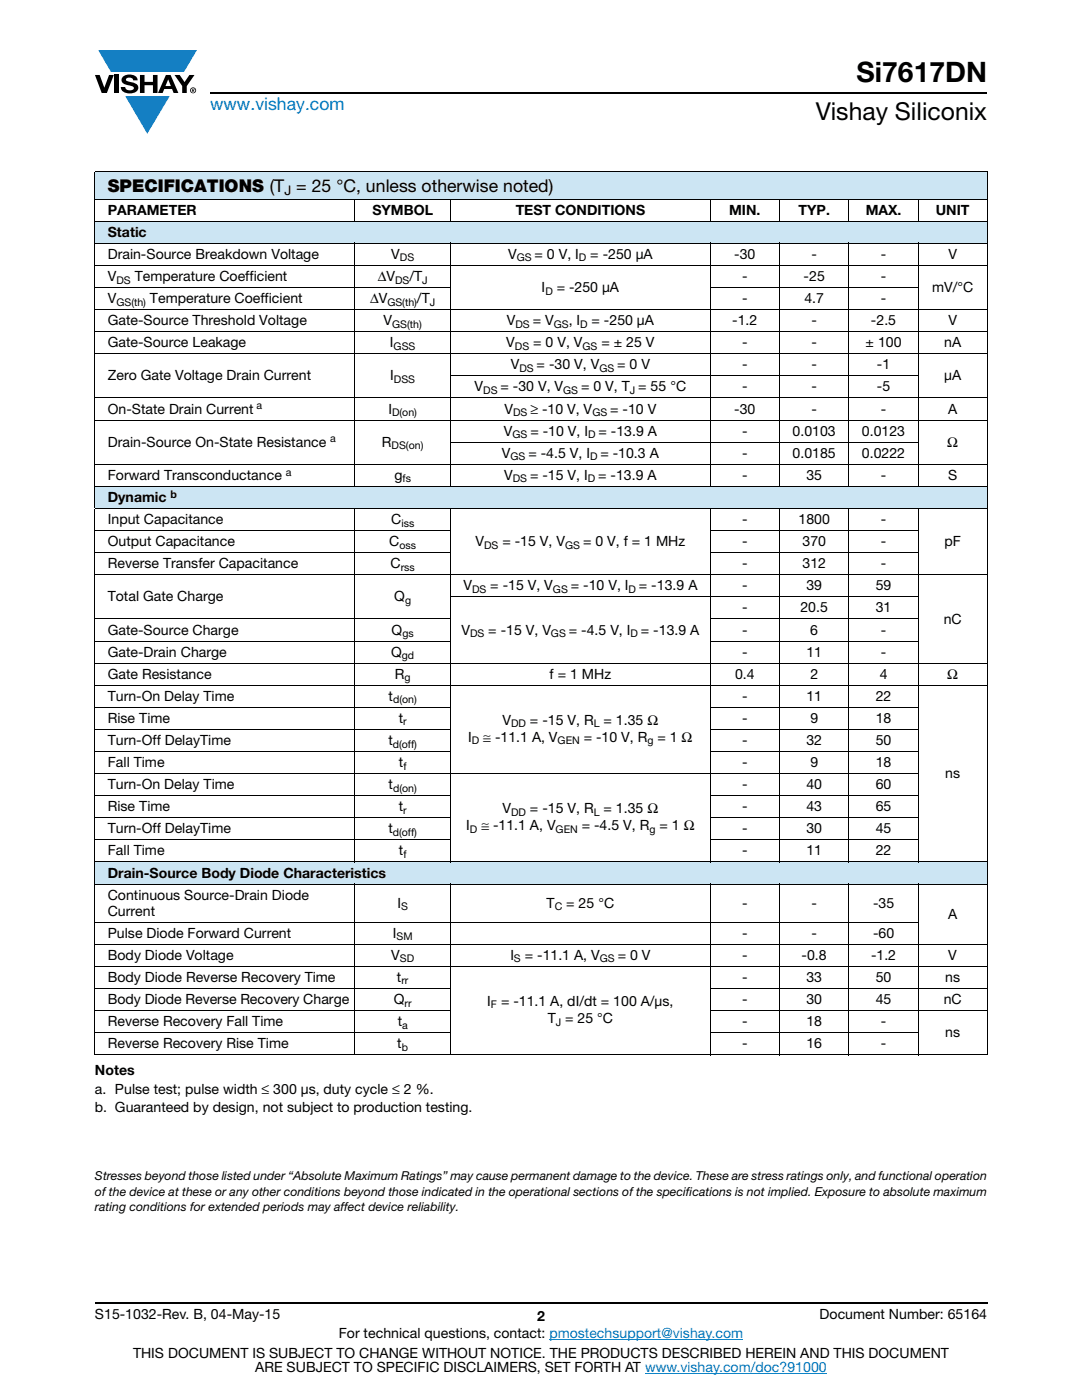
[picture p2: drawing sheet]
<svg xmlns="http://www.w3.org/2000/svg" width="216mm" height="279mm" viewBox="0 0 216 279" stroke-linecap="round" stroke-linejoin="round" font-family="sans-serif">
<defs><g id="words">
<text font-size="5.6" x="170.9" y="16.4">Si7617DN</text>
<text font-size="4.9" x="162.8" y="24">Vishay Siliconix</text>
<text font-size="3.5" fill="#007ec4" x="42" y="21.9">www.vishay.com</text>
<text font-size="3.5" x="21.5" y="38.4">SPECIFICATIONS (T = 25 °C, unless otherwise noted)</text>
<g font-size="2.8">
<text x="21.5" y="42.8">PARAMETER</text>
<text x="21.5" y="47.3">Static</text>
<text x="74.3" y="42.8">SYMBOL</text>
<text x="102.9" y="42.8">TEST CONDITIONS</text>
<text x="145.5" y="42.8">MIN.</text>
<text x="159.3" y="42.8">TYP.</text>
<text x="172.7" y="42.8">MAX.</text>
<text x="186.7" y="42.8">UNIT</text>
<text x="21.5" y="51.7">Drain-Source Breakdown Voltage</text>
<text x="78.1" y="51.7">V</text>
<text x="101.4" y="51.7">V</text>
<text x="106.7" y="51.7">= 0 V, I</text>
<text x="117.8" y="51.7">= -250 μA</text>
<text x="146.5" y="51.7">-30</text>
<text x="161.9" y="51.7">-</text>
<text x="175.8" y="51.7">-</text>
<text x="189.2" y="51.7">V</text>
<text x="21.5" y="56.1">V</text>
<text x="26.9" y="56.1">Temperature Coefficient</text>
<text x="75.4" y="56.1">ΔV</text>
<text x="81.7" y="56.1">/T</text>
<text x="108.1" y="58.3">I</text>
<text x="111.1" y="58.3">= -250 μA</text>
<text x="148.1" y="56.1">-</text>
<text x="160.4" y="56.1">-25</text>
<text x="175.8" y="56.1">-</text>
<text x="186" y="58.3">mV/°C</text>
<text x="21.5" y="60.5">V</text>
<text x="21.5" y="64.9">Gate-Source Threshold Voltage</text>
<text x="29.9" y="60.5">Temperature Coefficient</text>
<text x="73.9" y="60.5">ΔV</text>
<text x="76.5" y="64.9">V</text>
<text x="83.2" y="60.5">/T</text>
<text x="101.1" y="64.9">V</text>
<text x="106.3" y="64.9">= V</text>
<text x="113.5" y="64.9">, I</text>
<text x="118" y="64.9">= -250 μA</text>
<text x="146.1" y="64.9">-1.2</text>
<text x="148.1" y="60.5">-</text>
<text x="160.5" y="60.5">4.7</text>
<text x="161.9" y="64.9">-</text>
<text x="173.8" y="64.9">-2.5</text>
<text x="175.8" y="60.5">-</text>
<text x="189.2" y="64.9">V</text>
<text x="21.5" y="69.3">Gate-Source Leakage</text>
<text x="77.8" y="69.3">I</text>
<text x="101" y="69.3">V</text>
<text x="106.4" y="69.3">= 0 V, V</text>
<text x="120" y="69.3">= ± 25 V</text>
<text x="148.1" y="69.3">-</text>
<text x="161.9" y="69.3">-</text>
<text x="172.7" y="69.3">± 100</text>
<text x="188.4" y="69.3">nA</text>
<text x="21.5" y="75.9">Zero Gate Voltage Drain Current</text>
<text x="77.9" y="75.9">I</text>
<text x="101.9" y="73.7">V</text>
<text x="107.1" y="73.7">= -30 V, V</text>
<text x="123.2" y="73.7">= 0 V</text>
<text x="148.1" y="73.7">-</text>
<text x="161.9" y="73.7">-</text>
<text x="175" y="73.7">-1</text>
<text x="188.4" y="75.9">μA</text>
<text x="21.5" y="82.5">On-State Drain Current</text>
<text x="77.5" y="82.5">I</text>
<text x="94.7" y="78.1">V</text>
<text x="99.9" y="78.1">= -30 V, V</text>
<text x="100.6" y="82.5">V</text>
<text x="105.8" y="82.5">≥ -10 V, V</text>
<text x="116" y="78.1">= 0 V, T = 55 °C</text>
<text x="121.8" y="82.5">= -10 V</text>
<text x="146.5" y="82.5">-30</text>
<text x="148.1" y="78.1">-</text>
<text x="161.9" y="82.5">-</text>
<text x="161.9" y="78.1">-</text>
<text x="175" y="78.1">-5</text>
<text x="175.8" y="82.5">-</text>
<text x="189.2" y="82.5">A</text>
<text x="21.5" y="89.2">Drain-Source On-State Resistance</text>
<text x="76.2" y="89.2">R</text>
<text x="100.5" y="87">V</text>
<text x="105.8" y="87">= -10 V, I</text>
<text x="119.4" y="87">= -13.9 A</text>
<text x="148.1" y="87">-</text>
<text x="158.2" y="87">0.0103</text>
<text x="172" y="87">0.0123</text>
<text x="189" y="89.2">Ω</text>
<text x="21.5" y="95.8">Forward Transconductance</text>
<text x="78.7" y="95.8">g</text>
<text x="100.1" y="91.4">V</text>
<text x="100.6" y="95.8">V</text>
<text x="105.4" y="91.4">= -4.5 V, I</text>
<text x="105.8" y="95.8">= -15 V, I</text>
<text x="119.4" y="95.8">= -13.9 A</text>
<text x="119.8" y="91.4">= -10.3 A</text>
<text x="148.1" y="91.4">-</text>
<text x="148.1" y="95.8">-</text>
<text x="158.2" y="91.4">0.0185</text>
<text x="160.9" y="95.8">35</text>
<text x="172" y="91.4">0.0222</text>
<text x="175.8" y="95.8">-</text>
<text x="189.2" y="95.8">S</text>
<text x="21.5" y="100.2">Dynamic</text>
<text x="21.5" y="104.6">Input Capacitance</text>
<text x="78" y="104.6">C</text>
<text x="148.1" y="104.6">-</text>
<text x="159.3" y="104.6">1800</text>
<text x="175.8" y="104.6">-</text>
<text x="21.5" y="109">Output Capacitance</text>
<text x="21.5" y="113.4">Reverse Transfer Capacitance</text>
<text x="77.7" y="109">C</text>
<text x="77.9" y="113.4">C</text>
<text x="94.9" y="109">V</text>
<text x="100.2" y="109">= -15 V, V</text>
<text x="116.3" y="109">= 0 V, f = 1 MHz</text>
<text x="148.1" y="113.4">-</text>
<text x="148.1" y="109">-</text>
<text x="160.1" y="113.4">312</text>
<text x="160.1" y="109">370</text>
<text x="175.8" y="113.4">-</text>
<text x="175.8" y="109">-</text>
<text x="188.4" y="109">pF</text>
<text x="92.5" y="117.8">V</text>
<text x="97.8" y="117.8">= -15 V, V</text>
<text x="113.9" y="117.8">= -10 V, I</text>
<text x="127.5" y="117.8">= -13.9 A</text>
<text x="148.1" y="117.8">-</text>
<text x="160.9" y="117.8">39</text>
<text x="174.8" y="117.8">59</text>
<text x="21.5" y="120">Total Gate Charge</text>
<text x="78.7" y="120">Q</text>
<text x="148.1" y="122.2">-</text>
<text x="159.7" y="122.2">20.5</text>
<text x="174.8" y="122.2">31</text>
<text x="188.3" y="124.4">nC</text>
<text x="21.5" y="126.6">Gate-Source Charge</text>
<text x="21.5" y="131">Gate-Drain Charge</text>
<text x="78.1" y="131">Q</text>
<text x="78.1" y="126.6">Q</text>
<text x="92.1" y="126.6">V</text>
<text x="97.4" y="126.6">= -15 V, V</text>
<text x="113.5" y="126.6">= -4.5 V, I</text>
<text x="127.9" y="126.6">= -13.9 A</text>
<text x="148.1" y="126.6">-</text>
<text x="148.1" y="131">-</text>
<text x="160.9" y="131">11</text>
<text x="161.7" y="126.6">6</text>
<text x="175.8" y="126.6">-</text>
<text x="175.8" y="131">-</text>
<text x="21.5" y="135.4">Gate Resistance</text>
<text x="78.8" y="135.4">R</text>
<text x="109.7" y="135.4">f = 1 MHz</text>
<text x="146.7" y="135.4">0.4</text>
<text x="161.7" y="135.4">2</text>
<text x="175.5" y="135.4">4</text>
<text x="189" y="135.4">Ω</text>
<text x="21.5" y="139.9">Turn-On Delay Time</text>
<text x="77.5" y="139.9">t</text>
<text x="148.1" y="139.9">-</text>
<text x="160.9" y="139.9">11</text>
<text x="174.8" y="139.9">22</text>
<text x="21.5" y="148.7">Turn-Off DelayTime</text>
<text x="21.5" y="144.3">Rise Time</text>
<text x="77.5" y="148.7">t</text>
<text x="79.6" y="144.3">t</text>
<text x="93.4" y="148.1">I</text>
<text x="96.4" y="148.1">≅ -11.1 A, V</text>
<text x="100.3" y="144.6">V</text>
<text x="105.7" y="144.6">= -15 V, R = 1.35 Ω</text>
<text x="116.5" y="148.1">= -10 V, R</text>
<text x="131.2" y="148.1">= 1 Ω</text>
<text x="148.1" y="144.3">-</text>
<text x="148.1" y="148.7">-</text>
<text x="160.9" y="148.7">32</text>
<text x="161.7" y="144.3">9</text>
<text x="174.8" y="144.3">18</text>
<text x="174.8" y="148.7">50</text>
<text x="21.5" y="153.1">Fall Time</text>
<text x="79.6" y="153.1">t</text>
<text x="148.1" y="153.1">-</text>
<text x="161.7" y="153.1">9</text>
<text x="174.8" y="153.1">18</text>
<text x="188.6" y="155.3">ns</text>
<text x="21.5" y="157.5">Turn-On Delay Time</text>
<text x="21.5" y="161.9">Rise Time</text>
<text x="77.5" y="157.5">t</text>
<text x="79.6" y="161.9">t</text>
<text x="148.1" y="161.9">-</text>
<text x="148.1" y="157.5">-</text>
<text x="160.9" y="161.9">43</text>
<text x="160.9" y="157.5">40</text>
<text x="174.8" y="161.9">65</text>
<text x="174.8" y="157.5">60</text>
<text x="21.5" y="166.3">Turn-Off DelayTime</text>
<text x="77.5" y="166.3">t</text>
<text x="93" y="165.7">I</text>
<text x="96.1" y="165.7">≅ -11.1 A, V</text>
<text x="100.3" y="162.3">V</text>
<text x="105.7" y="162.3">= -15 V, R = 1.35 Ω</text>
<text x="116.1" y="165.7">= -4.5 V, R</text>
<text x="131.6" y="165.7">= 1 Ω</text>
<text x="148.1" y="166.3">-</text>
<text x="160.9" y="166.3">30</text>
<text x="174.8" y="166.3">45</text>
<text x="21.5" y="170.7">Fall Time</text>
<text x="79.6" y="170.7">t</text>
<text x="148.1" y="170.7">-</text>
<text x="160.9" y="170.7">11</text>
<text x="174.8" y="170.7">22</text>
<text x="21.5" y="175.1">Drain-Source Body Diode Characteristics</text>
<text x="21.5" y="179.6">Continuous Source-Drain Diode</text>
<text x="21.5" y="182.7">Current</text>
<text x="79.3" y="181.1">I</text>
<text x="109.1" y="181.1">T</text>
<text x="113" y="181.1">= 25 °C</text>
<text x="148.1" y="181.1">-</text>
<text x="161.9" y="181.1">-</text>
<text x="174.2" y="181.1">-35</text>
<text x="189.2" y="183.3">A</text>
<text x="21.5" y="187.1">Pulse Diode Forward Current</text>
<text x="21.5" y="191.5">Body Diode Voltage</text>
<text x="78.1" y="191.5">V</text>
<text x="78.4" y="187.1">I</text>
<text x="101.8" y="191.5">I</text>
<text x="104.7" y="191.5">= -11.1 A, V</text>
<text x="123.3" y="191.5">= 0 V</text>
<text x="148.1" y="191.5">-</text>
<text x="148.1" y="187.1">-</text>
<text x="160" y="191.5">-0.8</text>
<text x="161.9" y="187.1">-</text>
<text x="173.8" y="191.5">-1.2</text>
<text x="174.2" y="187.1">-60</text>
<text x="189.2" y="191.5">V</text>
<text x="21.5" y="196">Body Diode Reverse Recovery Time</text>
<text x="79.2" y="196">t</text>
<text x="148.1" y="196">-</text>
<text x="160.9" y="196">33</text>
<text x="174.8" y="196">50</text>
<text x="188.6" y="196">ns</text>
<text x="21.5" y="200.4">Body Diode Reverse Recovery Charge</text>
<text x="78.6" y="200.4">Q</text>
<text x="97.2" y="200.7">I</text>
<text x="100" y="200.7">= -11.1 A, dI/dt = 100 A/μs,</text>
<text x="148.1" y="200.4">-</text>
<text x="160.9" y="200.4">30</text>
<text x="174.8" y="200.4">45</text>
<text x="188.3" y="200.4">nC</text>
<text x="21.5" y="204.8">Reverse Recovery Fall Time</text>
<text x="21.5" y="209.2">Reverse Recovery Rise Time</text>
<text x="79.3" y="209.2">t</text>
<text x="79.4" y="204.8">t</text>
<text x="109.3" y="204.2">T = 25 °C</text>
<text x="148.1" y="204.8">-</text>
<text x="148.1" y="209.2">-</text>
<text x="160.9" y="204.8">18</text>
<text x="160.9" y="209.2">16</text>
<text x="175.8" y="204.8">-</text>
<text x="175.8" y="209.2">-</text>
<text x="188.6" y="207">ns</text>
<text x="18.9" y="214.5">Notes</text>
<text x="18.9" y="218.4">a. Pulse test; pulse width ≤ 300 μs, duty cycle ≤ 2 %.</text>
<text x="18.9" y="221.9">b. Guaranteed by design, not subject to production testing.</text>
<text x="18.9" y="263.3">S15-1032-Rev. B, 04-May-15</text>
<text x="107.2" y="263.6">2</text>
<text x="163.6" y="263.3">Document Number: 65164</text>
<text x="67.6" y="267.1">For technical questions, contact: pmostechsupport@vishay.com</text>
<text x="26.5" y="271">THIS DOCUMENT IS SUBJECT TO CHANGE WITHOUT NOTICE. THE PRODUCTS DESCRIBED HEREIN AND THIS DOCUMENT</text>
<text x="50.9" y="273.8">ARE SUBJECT TO SPECIFIC DISCLAIMERS, SET FORTH AT www.vishay.com/doc?91000</text>
</g>
<text font-size="2.6" x="56.8" y="39">J</text>
<g font-size="2.5">
<text x="18.9" y="235.4">Stresses beyond those listed under “Absolute Maximum Ratings” may cause permanent damage to the device. These are stress ratings only, and functional operation</text>
<text x="18.9" y="238.6">of the device at these or any other conditions beyond those indicated in the operational sections of the specifications is not implied. Exposure to absolute maximum</text>
<text x="18.9" y="241.8">rating conditions for extended periods may affect device reliability.</text>
</g>
<g font-size="2.1">
<text x="79.8" y="52.2">DS</text>
<text x="103.1" y="52.2">GS</text>
<text x="115.5" y="52.2">D</text>
<text x="23.2" y="56.6">DS</text>
<text x="78.8" y="56.6">DS</text>
<text x="84.2" y="56.6">J</text>
<text x="108.8" y="58.8">D</text>
<text x="23.2" y="61">GS(th)</text>
<text x="77.3" y="61">GS(th)</text>
<text x="78.3" y="65.4">GS(th)</text>
<text x="85.8" y="61">J</text>
<text x="102.8" y="65.4">DS</text>
<text x="110.5" y="65.4">GS</text>
<text x="115.8" y="65.4">D</text>
<text x="78.5" y="69.8">GSS</text>
<text x="102.7" y="69.8">DS</text>
<text x="116.2" y="69.8">GS</text>
<text x="78.6" y="76.4">DSS</text>
<text x="103.6" y="74.2">DS</text>
<text x="119.6" y="74.2">GS</text>
<text x="51.2" y="81.7">a</text>
<text x="78.2" y="83">D(on)</text>
<text x="96.4" y="78.6">DS</text>
<text x="102.4" y="83">DS</text>
<text x="112.4" y="78.6">GS</text>
<text x="118.2" y="83">GS</text>
<text x="125.7" y="78.6">J</text>
<text x="65.9" y="88.3">a</text>
<text x="78.1" y="89.7">DS(on)</text>
<text x="102.3" y="87.5">GS</text>
<text x="117.3" y="87.5">D</text>
<text x="57" y="94.9">a</text>
<text x="101.9" y="91.9">GS</text>
<text x="117.7" y="91.9">D</text>
<text x="34" y="99.3">b</text>
<text x="80.3" y="96.3">fs</text>
<text x="102.3" y="96.3">DS</text>
<text x="117.3" y="96.3">D</text>
<text x="80.1" y="105.1">iss</text>
<text x="79.7" y="109.5">oss</text>
<text x="80" y="113.9">rss</text>
<text x="96.6" y="109.5">DS</text>
<text x="112.8" y="109.5">GS</text>
<text x="94.2" y="118.3">DS</text>
<text x="110.3" y="118.3">GS</text>
<text x="125.4" y="118.3">D</text>
<text x="80.8" y="120.5">g</text>
<text x="80.2" y="131.6">gd</text>
<text x="80.3" y="127.1">gs</text>
<text x="93.8" y="127.1">DS</text>
<text x="109.9" y="127.1">GS</text>
<text x="125.8" y="127.1">D</text>
<text x="80.7" y="136">g</text>
<text x="78.4" y="140.4">d(on)</text>
<text x="78.4" y="149.2">d(off)</text>
<text x="80.5" y="144.8">r</text>
<text x="94.2" y="148.6">D</text>
<text x="102" y="145.1">DD</text>
<text x="111.3" y="148.6">GEN</text>
<text x="118.5" y="145.1">L</text>
<text x="129.2" y="148.6">g</text>
<text x="80.5" y="153.6">f</text>
<text x="78.4" y="158">d(on)</text>
<text x="78.4" y="166.8">d(off)</text>
<text x="80.5" y="162.4">r</text>
<text x="93.8" y="166.2">D</text>
<text x="102" y="162.8">DD</text>
<text x="110.9" y="166.2">GEN</text>
<text x="118.5" y="162.8">L</text>
<text x="129.6" y="166.2">g</text>
<text x="80.5" y="171.2">f</text>
<text x="80" y="181.7">S</text>
<text x="110.7" y="181.7">C</text>
<text x="79.1" y="187.6">SM</text>
<text x="79.8" y="192">SD</text>
<text x="80.1" y="196.5">rr</text>
<text x="102.6" y="192">S</text>
<text x="119.7" y="192">GS</text>
<text x="80.7" y="200.9">rr</text>
<text x="98" y="201.2">F</text>
<text x="80.2" y="209.7">b</text>
<text x="80.2" y="205.3">a</text>
<text x="110.9" y="204.7">J</text>
</g>
</g></defs>
<g fill="#147fc3">
<path d="M19.6 10h19.7l-2.6 4.3h-1.1h-13.5z"/>
<path d="M25 19.2h8.9l-4.5 7.5z"/>
</g>
<g fill="#000">
<path d="M18.9 15h1l.9 2.5 1-2.5h.9l-1.4 3.6h-1zM22.9 15h.9v3.6h-.9zM24.6 15.3a2.1 2.1 0 0 1 2.8 .3l.1 .4h-.9a.79 .79 0 0 0-.7-.5 .79 .79 0 0 0-.8 .4l.3 .3 1 .2a1.08 1.08 0 0 1 1.2 1 1.08 1.08 0 0 1-1.1 1.2 1.73 1.73 0 0 1-2.4-1.2h.9a.96 .96 0 0 0 .8 .6 .96 .96 0 0 0 .9-.4 1.31 1.31 0 0 0-1.2-.6 1.03 1.03 0 0 1-1.1-.6 1.03 1.03 0 0 1 .2-1.1zM27.9 15h.9v1.3h1.7v-1.3h.9v3.6h-.9v-1.6h-1.7v1.6h-.9zM34.8 15h1.1l.9 1.4 1-1.4h1l-1.5 2.2v1.4h-.9v-1.4z"/>
<path d="M33.6 15.9l.5 1.3h-1.1zM33.1 15l-1.6 3.6h1l.3-.8h1.5l.3 .8h1l-1.6-3.6z"/>
<path d="M38.4 17.8h.2v.2h-.2zM38.3 17.7v.7h.1v-.3l.4 .3-.2-.3 .2-.2-.1-.2z"/>
<path d="M38.1 18a.46 .46 0 0 1 .9 0 .46 .46 0 0 1-.9 0zM37.9 18a.6 .6 0 0 0 1.2 0 .6 .6 0 0 0-1.2 0z"/>
</g>
<path d="M42 18.6h155M18.9 260h178.1" fill="none" stroke="#000" stroke-width=".36"/>
<path d="M109.6 267.3h38.7M128.7 274h36.3" fill="none" stroke="#007ec4" stroke-width=".2"/>
<g fill="#cce5f3">
<path d="M18.9 34.2h178.1v5.5h-178.1z"/>
<path d="M18.9 44.1h178.1v4.5h-178.1z"/>
<path d="M18.9 97h178.1v4.5h-178.1z"/>
<path d="M18.9 172h178.1v4.4h-178.1z"/>
</g>
<g fill="none" stroke="#000" stroke-width=".2">
<path d="M18.9 34.2h178.1M18.9 39.7h122.7M18.9 34.3v9.7M70.8 39.6v4.6M89.9 39.6v4.6M141.7 39.6v4.6M141.8 39.7h41.3M155.6 39.6v4.6M169.4 39.6v4.6M183.2 39.6v4.6M183.3 39.7h13.7M197 34.3v9.7"/>
<path d="M18.9 44.1h178.1M18.9 48.6h178.1M18.9 53h178.1M18.9 57.4h71.1M18.9 44.2v4.3M18.9 48.6v48.4M70.8 48.5v48.7M89.9 48.5v48.7M141.6 57.4h41.7M141.7 48.5v48.7M155.6 48.5v48.7M169.4 48.5v48.7"/>
<path d="M183.2 48.5v48.7M197 44.2v4.3M197 48.6v48.4M18.9 61.8h178.1M18.9 66.2h178.1M18.9 70.6h178.1M18.9 79.4h178.1M89.8 75h93.5M18.9 83.8h178.1M18.9 92.6h178.1M18.9 97h178.1M18.9 97.2v4.2"/>
<path d="M89.8 88.2h93.5M197 97.2v4.2M18.9 101.5h178.1M18.9 105.9h71.1M18.9 110.3h71.1M18.9 114.7h178.1M18.9 101.6v70.3M70.8 101.4v70.7M89.8 119.1h93.5M89.9 101.4v70.7M141.6 105.9h41.7M141.6 110.3h41.7"/>
<path d="M141.7 101.4v70.7M155.6 101.4v70.7M169.4 101.4v70.7M183.2 101.4v70.7M197 101.6v70.3M18.9 123.5h71.1M18.9 127.9h71.1M18.9 132.3h178.1M18.9 136.7h178.1M141.6 123.5h41.7M141.6 127.9h41.7M18.9 141.2h71.1"/>
<path d="M18.9 145.6h71.1M18.9 150h71.1M18.9 154.4h164.4M18.9 158.8h71.1M141.6 141.2h41.7M141.6 145.6h41.7M141.6 150h41.7M141.6 158.8h41.7M18.9 163.2h71.1M18.9 167.6h71.1M18.9 172h178.1M18.9 176.4h122.7"/>
<path d="M18.9 172.1v4.2M18.9 176.5v33.9M70.8 176.3v34.3M89.9 176.3v34.3M141.6 163.2h41.7M141.6 167.6h41.7M141.7 176.3v29.7M141.8 176.4h41.3M155.6 176.3v34.3M169.4 176.3v34.3M183.2 176.3v29.7M183.3 176.4h13.7"/>
<path d="M197 172.1v4.2M197 176.5v33.9M18.9 184h164.4M18.9 188.4h178.1M18.9 192.8h178.1M18.9 197.3h71.1M141.6 197.3h55.4M18.9 201.7h71.1M18.9 206.1h71.1M18.9 210.5h122.7M141.6 201.7h55.4M141.6 206.1h41.7"/>
<path d="M141.7 206.2v4.4M141.8 210.5h41.3M183.2 206.2v4.4M183.3 210.5h13.7"/>
</g>
<use href="#words"/>
</svg>
